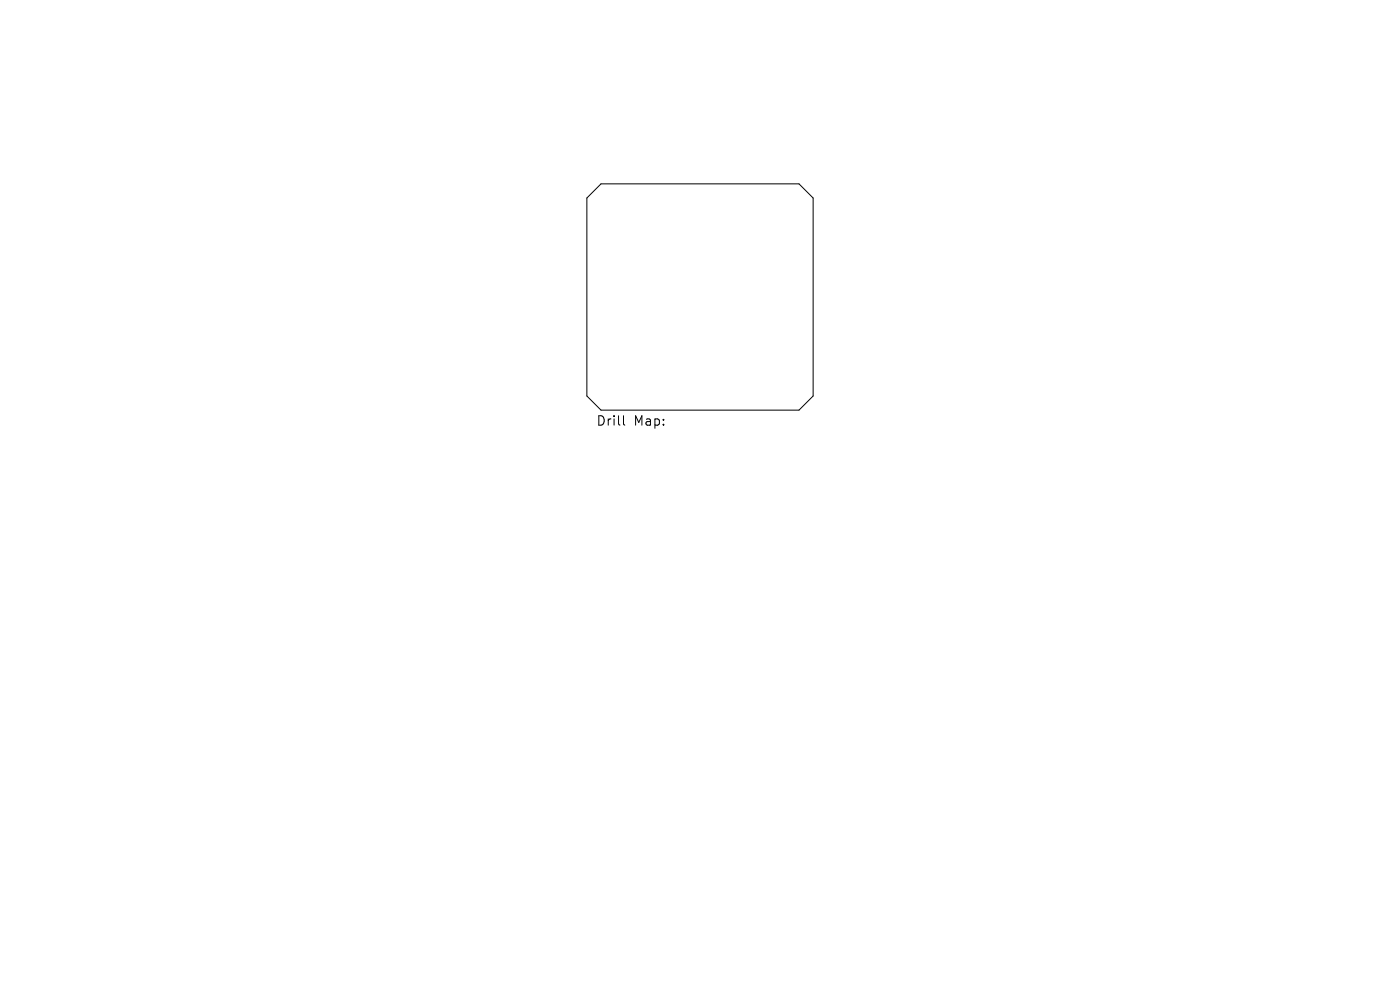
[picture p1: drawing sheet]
<svg xmlns="http://www.w3.org/2000/svg" width="297mm" height="210mm" viewBox="0 0 297 210" stroke-linecap="round" stroke-linejoin="round" font-family="sans-serif">
<defs><g id="words">
<g font-size="2.8">
<text x="126.4" y="90.6">Drill</text>
<text x="134.4" y="90.6">Map:</text>
</g>
</g></defs>
<path d="M124.5 42l3-3h42l3 3v42l-3 3h-42l-3-3zM132.3 88.2v1.7l.3 .3" fill="none" stroke="#000" stroke-width=".21"/>
<use href="#words"/>
</svg>
